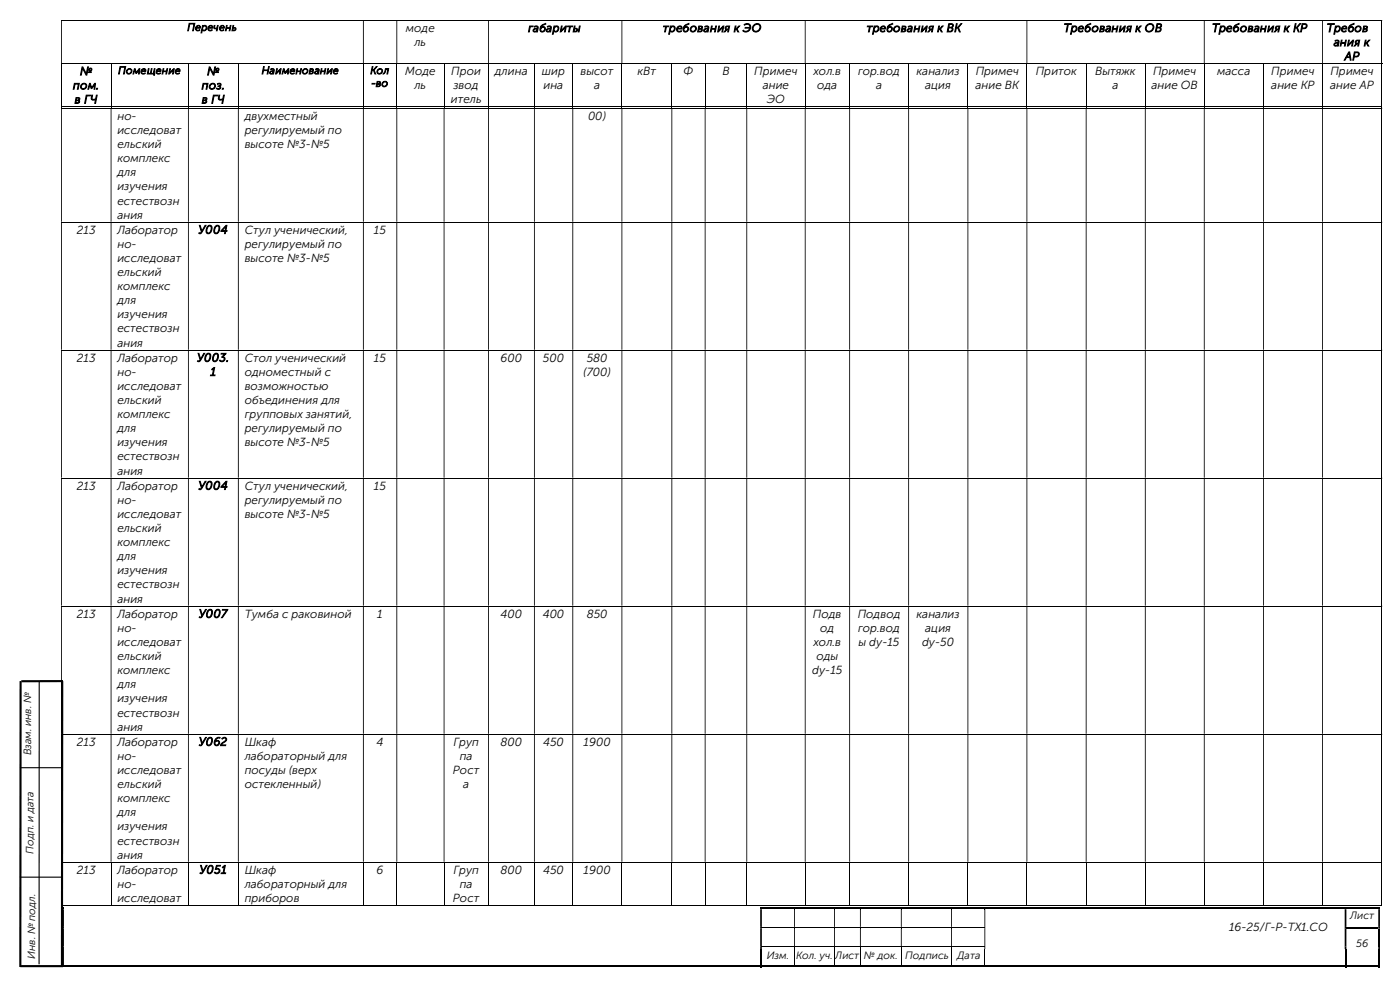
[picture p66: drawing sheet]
<svg xmlns="http://www.w3.org/2000/svg" width="420mm" height="297mm" viewBox="0 0 420 297" stroke-linecap="round" stroke-linejoin="round" font-family="sans-serif">
<defs><g id="words">
<g font-size="3.5">
<text x="121.8" y="9.6">моде</text>
<text x="158.5" y="9.6">габариты</text>
<text x="198.9" y="9.6">требования к ЭО</text>
<text x="260" y="9.6">требования к ВК</text>
<text x="319.1" y="9.6">Требования к ОВ</text>
<text x="363.6" y="9.6">Требования к КР</text>
<text x="398" y="9.6">Требов</text>
<text x="124.3" y="13.8">ль</text>
<text x="400.1" y="13.8">ания к</text>
<text x="24" y="22.5">№</text>
<text x="62.1" y="22.5">№</text>
<text x="121.5" y="22.5">Моде</text>
<text x="135.4" y="22.5">Прои</text>
<text x="148.5" y="22.5">длина</text>
<text x="162.6" y="22.5">шир</text>
<text x="174.2" y="22.5">высот</text>
<text x="191.2" y="22.5">кВт</text>
<text x="205.1" y="22.5">Ф</text>
<text x="216.7" y="22.5">В</text>
<text x="226.3" y="22.5">Примеч</text>
<text x="244" y="22.5">хол.в</text>
<text x="257.4" y="22.5">гор.вод</text>
<text x="275" y="22.5">канализ</text>
<text x="292.7" y="22.5">Примеч</text>
<text x="310.7" y="22.5">Приток</text>
<text x="328.5" y="22.5">Вытяжк</text>
<text x="345.9" y="22.5">Примеч</text>
<text x="365.1" y="22.5">масса</text>
<text x="381.4" y="22.5">Примеч</text>
<text x="399.1" y="22.5">Примеч</text>
<text x="403.4" y="18">АР</text>
<text x="21.9" y="26.8">пом.</text>
<text x="60.5" y="26.8">поз.</text>
<text x="124.3" y="26.8">ль</text>
<text x="136.1" y="26.8">звод</text>
<text x="163" y="26.8">ина</text>
<text x="178.2" y="26.8">а</text>
<text x="228.8" y="26.8">ание</text>
<text x="245.2" y="26.8">ода</text>
<text x="262.8" y="26.8">а</text>
<text x="277.5" y="26.8">ация</text>
<text x="292.7" y="26.8">ание ВК</text>
<text x="333.8" y="26.8">а</text>
<text x="345.4" y="26.8">ание ОВ</text>
<text x="381.4" y="26.8">ание КР</text>
<text x="399" y="26.8">ание АР</text>
<text x="22.4" y="31">в ГЧ</text>
<text x="35.2" y="35.9">но-</text>
<text x="60.5" y="31">в ГЧ</text>
<text x="73.4" y="35.9">двухместный</text>
<text x="135.3" y="31">итель</text>
<text x="176.4" y="35.9">00)</text>
<text x="230" y="31">ЭО</text>
<text x="35.2" y="40.1">исследоват</text>
<text x="73.4" y="40.1">регулируемый по</text>
<text x="35.2" y="44.4">ельский</text>
<text x="73.4" y="44.4">высоте №3-№5</text>
<text x="35.2" y="48.6">комплекс</text>
<text x="35.2" y="52.8">для</text>
<text x="35.2" y="57.1">изучения</text>
<text x="35.2" y="61.3">естествозн</text>
<text x="35.2" y="65.5">ания</text>
<text x="23.1" y="70">213</text>
<text x="35.2" y="70">Лаборатор</text>
<text x="59.5" y="70">У004</text>
<text x="73.4" y="70">Стул ученический,</text>
<text x="112.2" y="70">15</text>
<text x="35.2" y="74.3">но-</text>
<text x="73.4" y="74.3">регулируемый по</text>
<text x="35.2" y="78.5">исследоват</text>
<text x="35.2" y="82.7">ельский</text>
<text x="73.4" y="78.5">высоте №3-№5</text>
<text x="35.2" y="87">комплекс</text>
<text x="35.2" y="91.2">для</text>
<text x="35.2" y="95.4">изучения</text>
<text x="35.2" y="99.7">естествозн</text>
<text x="35.2" y="103.9">ания</text>
<text x="23.1" y="108.4">213</text>
<text x="35.2" y="108.4">Лаборатор</text>
<text x="35.2" y="112.6">но-</text>
<text x="59.1" y="108.4">У003.</text>
<text x="63.1" y="112.6">1</text>
<text x="73.4" y="108.4">Стол ученический</text>
<text x="73.4" y="112.6">одноместный с</text>
<text x="112.2" y="108.4">15</text>
<text x="150.2" y="108.4">600</text>
<text x="162.8" y="108.4">500</text>
<text x="175" y="112.6">(700)</text>
<text x="176" y="108.4">580</text>
<text x="35.2" y="116.8">исследоват</text>
<text x="73.4" y="116.8">возможностью</text>
<text x="35.2" y="121.1">ельский</text>
<text x="35.2" y="125.3">комплекс</text>
<text x="73.4" y="121.1">объединения для</text>
<text x="73.4" y="125.3">групповых занятий,</text>
<text x="35.2" y="129.5">для</text>
<text x="73.4" y="129.5">регулируемый по</text>
<text x="35.2" y="133.8">изучения</text>
<text x="73.4" y="133.8">высоте №3-№5</text>
<text x="35.2" y="138">естествозн</text>
<text x="35.2" y="142.2">ания</text>
<text x="23.1" y="146.7">213</text>
<text x="35.2" y="146.7">Лаборатор</text>
<text x="59.5" y="146.7">У004</text>
<text x="73.4" y="146.7">Стул ученический,</text>
<text x="112.2" y="146.7">15</text>
<text x="35.2" y="151">но-</text>
<text x="35.2" y="155.2">исследоват</text>
<text x="73.4" y="151">регулируемый по</text>
<text x="73.4" y="155.2">высоте №3-№5</text>
<text x="35.2" y="159.4">ельский</text>
<text x="35.2" y="163.7">комплекс</text>
<text x="35.2" y="167.9">для</text>
<text x="35.2" y="172.1">изучения</text>
<text x="35.2" y="176.4">естествозн</text>
<text x="23.1" y="185.1">213</text>
<text x="35.2" y="185.1">Лаборатор</text>
<text x="35.2" y="180.6">ания</text>
<text x="59.6" y="185.1">У007</text>
<text x="73.4" y="185.1">Тумба с раковиной</text>
<text x="113.2" y="185.1">1</text>
<text x="150.1" y="185.1">400</text>
<text x="162.8" y="185.1">400</text>
<text x="176" y="185.1">850</text>
<text x="243.8" y="185.1">Подв</text>
<text x="257.3" y="185.1">Подвод</text>
<text x="275" y="185.1">канализ</text>
<text x="35.2" y="189.4">но-</text>
<text x="246" y="189.4">од</text>
<text x="257.4" y="189.4">гор.вод</text>
<text x="277.6" y="189.4">ация</text>
<text x="35.2" y="193.6">исследоват</text>
<text x="35.2" y="197.8">ельский</text>
<text x="244" y="193.6">хол.в</text>
<text x="244.9" y="197.8">оды</text>
<text x="257.6" y="193.6">ы dy-15</text>
<text x="276.6" y="193.6">dy-50</text>
<text x="35.2" y="202.1">комплекс</text>
<text x="243.6" y="202.1">dy-15</text>
<text x="35.2" y="206.3">для</text>
<text x="35.2" y="210.5">изучения</text>
<text x="35.2" y="214.8">естествозн</text>
<text x="35.2" y="219">ания</text>
<text x="23.1" y="223.5">213</text>
<text x="35.2" y="223.5">Лаборатор</text>
<text x="35.2" y="227.7">но-</text>
<text x="59.6" y="223.5">У062</text>
<text x="73.4" y="223.5">Шкаф</text>
<text x="73.4" y="227.7">лабораторный для</text>
<text x="112.9" y="223.5">4</text>
<text x="136" y="223.5">Груп</text>
<text x="137.9" y="227.7">па</text>
<text x="150.2" y="223.5">800</text>
<text x="162.9" y="223.5">450</text>
<text x="175.1" y="223.5">1900</text>
<text x="35.2" y="231.9">исследоват</text>
<text x="73.4" y="231.9">посуды (верх</text>
<text x="135.9" y="231.9">Рост</text>
<text x="35.2" y="236.2">ельский</text>
<text x="73.4" y="236.2">остекленный)</text>
<text x="138.9" y="236.2">а</text>
<text x="35.2" y="240.4">комплекс</text>
<text x="35.2" y="244.6">для</text>
<text x="35.2" y="248.9">изучения</text>
<text x="35.2" y="253.1">естествозн</text>
<text x="35.2" y="257.3">ания</text>
<text x="23.1" y="261.8">213</text>
<text x="35.2" y="261.8">Лаборатор</text>
<text x="59.9" y="261.8">У051</text>
<text x="73.4" y="261.8">Шкаф</text>
<text x="112.9" y="261.8">6</text>
<text x="136" y="261.8">Груп</text>
<text x="150.2" y="261.8">800</text>
<text x="162.9" y="261.8">450</text>
<text x="175.1" y="261.8">1900</text>
<text x="35.2" y="266.1">но-</text>
<text x="73.4" y="266.1">лабораторный для</text>
<text x="137.9" y="266.1">па</text>
<text x="35.2" y="270.3">исследоват</text>
<text x="73.4" y="270.3">приборов</text>
<text x="135.9" y="270.3">Рост</text>
<text x="368.7" y="279">16-25/Г-Р-ТХ1.СО</text>
</g>
<g font-size="3.2">
<text x="56.2" y="9.2">Перечень</text>
<text x="35.4" y="22.2">Помещение</text>
<text x="78.5" y="22.2">Наименование</text>
<text x="111.1" y="22.2">Кол</text>
<text x="111.4" y="26">-во</text>
<text x="9.4" y="226.4" transform="rotate(-90 9.4 226.4)">Взам. инв. №</text>
<text x="10.1" y="255.9" transform="rotate(-90 10.1 255.9)">Подп. и дата</text>
<text x="405" y="275.5">Лист</text>
<text x="10.5" y="287.4" transform="rotate(-90 10.5 287.4)">Инв. № подл.</text>
<text x="230" y="287.4">Изм.</text>
<text x="238.8" y="287.4">Кол. уч.</text>
<text x="250.6" y="287.4">Лист</text>
<text x="259.2" y="287.4">№ док.</text>
<text x="271.6" y="287.4">Подпись</text>
<text x="287.1" y="287.4">Дата</text>
<text x="406.8" y="283.8">56</text>
</g>
</g></defs>
<g fill="none" stroke="#000" stroke-width=".3">
<path d="M18.3 6.1h396.1M18.3 19.1h396.4M18.5 19.2v13M33.3 19.2v13M56.5 19.2v13M71.5 19.2v13M109 19.2v13M119 19.2v13M133.2 19.2v13M146.6 19.2v13M160.3 19.2v13M171.8 19.2v13"/>
<path d="M186.6 19.2v13M201.5 19.2v13M211.5 19.2v13M224 19.2v13M241.6 19.2v13M254.9 19.2v13M272.6 19.2v13M290.4 19.2v13M308.1 19.2v13M325.8 19.2v13M343.6 19.2v13M361.3 19.2v13"/>
<path d="M379.1 19.2v13M396.7 19.2v13M414.5 6.3v12.7M414.5 19.2v13M18.3 32h14.9M18.3 32.4h396.1M33.4 32h23M56.6 32h14.8M71.6 32h37.3M109.1 32h9.8M119.2 32h13.9M133.3 32h13.1"/>
<path d="M146.7 32h13.5M160.4 32h11.3M172 32h14.4M186.7 32h14.7M201.7 32h9.7M211.7 32h12.2M224.2 32h17.2M241.7 32h13.1M255 32h17.5M272.7 32h17.5M290.5 32h17.4M308.2 32h17.5"/>
<path d="M326 32h17.5M343.7 32h17.4M361.4 32h17.5M379.2 32h17.4M396.9 32h17.5M414.5 32.6v33.9M18.3 66.6h396.1M414.5 66.7v38.1M18.3 104.9h396.1M414.5 105.1v38.1M18.3 143.3h396.1M414.5 143.4v38.1"/>
<path d="M18.3 181.7h396.1M414.5 181.8v38.1M18.3 220h396.1M414.5 220.2v38.1M18.3 258.4h396.1M18.5 258.5v13M33.3 258.5v13M56.5 258.5v13M71.5 258.5v13M109 258.5v13M119 258.5v13M133.2 258.5v13"/>
<path d="M146.6 258.5v13M160.3 258.5v13M171.8 258.5v13M186.6 258.5v13M201.5 258.5v13M211.5 258.5v13M224 258.5v13M241.6 258.5v13M254.9 258.5v13M272.6 258.5v13M290.4 258.5v13M308.1 258.5v13"/>
<path d="M325.8 258.5v13M343.6 258.5v13M361.3 258.5v13M379.1 258.5v13M396.7 258.5v13M414.5 258.5v13M18.3 271.4h14.9M33.4 271.4h23M56.6 271.4h14.8M71.6 271.4h37.3M109.1 271.4h9.8M119.2 271.4h13.9"/>
<path d="M133.3 271.4h13.1M146.7 271.4h13.5M160.4 271.4h11.3M172 271.4h14.4M186.7 271.4h14.7M201.7 271.4h9.7M211.7 271.4h12.2M224.2 271.4h17.2M228.6 277.9h9.6M238.5 277.9h11.7M241.7 271.4h13.1M250.5 277.9h7.5"/>
<path d="M255 271.4h17.5M258.2 277.9h12.1M270.5 277.9h14.8M272.7 271.4h17.5M285.6 277.9h9.7M290.5 271.4h17.4M308.2 271.4h17.5M326 271.4h17.5M343.7 271.4h17.4M361.4 271.4h17.5M379.2 271.4h17.4M396.9 271.4h17.5"/>
<path d="M228.6 283.8h9.6M238.3 284.4v5M238.5 283.8h11.7M250.4 284.4v5M250.5 283.8h7.5M258.1 284.4v5M258.2 283.8h12.1M270.4 284.4v5M270.5 283.8h14.8M285.5 284.4v5M285.6 283.8h9.7M295.4 284.4v5"/>
</g>
<g fill="#000">
<path d="M414.4 6h.3v.3h-.3zM18.3 6.3h.3v12.7h-.3zM108.9 6.3h.2v12.7h-.2zM118.9 6.3h.3v12.7h-.3zM146.4 6.3h.3v12.7h-.3zM186.4 6.3h.3v12.7h-.3zM241.4 6.3h.3v12.7h-.3zM307.9 6.3h.3v12.7h-.3zM361.1 6.3h.3v12.7h-.3zM396.6 6.3h.3v12.7h-.3z" fill-rule="evenodd"/>
<path d="M414.4 32.3h.3v.3h-.3zM18.3 32.6h.3v33.9h-.3zM33.2 32.6h.2v33.9h-.2zM56.4 32.6h.2v33.9h-.2zM71.4 32.6h.2v33.9h-.2zM108.9 32.6h.2v33.9h-.2zM118.9 32.6h.3v33.9h-.3zM133.1 32.6h.2v33.9h-.2zM146.4 32.6h.3v33.9h-.3zM160.2 32.6h.2v33.9h-.2zM171.7 32.6h.3v33.9h-.3zM186.4 32.6h.3v33.9h-.3zM201.4 32.6h.3v33.9h-.3zM211.4 32.6h.3v33.9h-.3zM223.9 32.6h.3v33.9h-.3zM241.4 32.6h.3v33.9h-.3zM254.8 32.6h.2v33.9h-.2zM272.5 32.6h.2v33.9h-.2zM290.2 32.6h.3v33.9h-.3zM307.9 32.6h.3v33.9h-.3zM325.7 32.6h.3v33.9h-.3zM343.5 32.6h.2v33.9h-.2zM361.1 32.6h.3v33.9h-.3zM378.9 32.6h.3v33.9h-.3zM396.6 32.6h.3v33.9h-.3z" fill-rule="evenodd"/>
<path d="M414.4 66.5h.3v.2h-.3zM18.3 66.7h.3v38.1h-.3zM33.2 66.7h.2v38.1h-.2zM56.4 66.7h.2v38.1h-.2zM71.4 66.7h.2v38.1h-.2zM108.9 66.7h.2v38.1h-.2zM118.9 66.7h.3v38.1h-.3zM133.1 66.7h.2v38.1h-.2zM146.4 66.7h.3v38.1h-.3zM160.2 66.7h.2v38.1h-.2zM171.7 66.7h.3v38.1h-.3zM186.4 66.7h.3v38.1h-.3zM201.4 66.7h.3v38.1h-.3zM211.4 66.7h.3v38.1h-.3zM223.9 66.7h.3v38.1h-.3zM241.4 66.7h.3v38.1h-.3zM254.8 66.7h.2v38.1h-.2zM272.5 66.7h.2v38.1h-.2zM290.2 66.7h.3v38.1h-.3zM307.9 66.7h.3v38.1h-.3zM325.7 66.7h.3v38.1h-.3zM343.5 66.7h.2v38.1h-.2zM361.1 66.7h.3v38.1h-.3zM378.9 66.7h.3v38.1h-.3zM396.6 66.7h.3v38.1h-.3z" fill-rule="evenodd"/>
<path d="M414.4 104.8h.3v.3h-.3zM18.3 105.1h.3v38.1h-.3zM33.2 105.1h.2v38.1h-.2zM56.4 105.1h.2v38.1h-.2zM71.4 105.1h.2v38.1h-.2zM108.9 105.1h.2v38.1h-.2zM118.9 105.1h.3v38.1h-.3zM133.1 105.1h.2v38.1h-.2zM146.4 105.1h.3v38.1h-.3zM160.2 105.1h.2v38.1h-.2zM171.7 105.1h.3v38.1h-.3zM186.4 105.1h.3v38.1h-.3zM201.4 105.1h.3v38.1h-.3zM211.4 105.1h.3v38.1h-.3zM223.9 105.1h.3v38.1h-.3zM241.4 105.1h.3v38.1h-.3zM254.8 105.1h.2v38.1h-.2zM272.5 105.1h.2v38.1h-.2zM290.2 105.1h.3v38.1h-.3zM307.9 105.1h.3v38.1h-.3zM325.7 105.1h.3v38.1h-.3zM343.5 105.1h.2v38.1h-.2zM361.1 105.1h.3v38.1h-.3zM378.9 105.1h.3v38.1h-.3zM396.6 105.1h.3v38.1h-.3z" fill-rule="evenodd"/>
<path d="M414.4 143.2h.3v.2h-.3zM18.3 143.4h.3v38.1h-.3zM33.2 143.4h.2v38.1h-.2zM56.4 143.4h.2v38.1h-.2zM71.4 143.4h.2v38.1h-.2zM108.9 143.4h.2v38.1h-.2zM118.9 143.4h.3v38.1h-.3zM133.1 143.4h.2v38.1h-.2zM146.4 143.4h.3v38.1h-.3zM160.2 143.4h.2v38.1h-.2zM171.7 143.4h.3v38.1h-.3zM186.4 143.4h.3v38.1h-.3zM201.4 143.4h.3v38.1h-.3zM211.4 143.4h.3v38.1h-.3zM223.9 143.4h.3v38.1h-.3zM241.4 143.4h.3v38.1h-.3zM254.8 143.4h.2v38.1h-.2zM272.5 143.4h.2v38.1h-.2zM290.2 143.4h.3v38.1h-.3zM307.9 143.4h.3v38.1h-.3zM325.7 143.4h.3v38.1h-.3zM343.5 143.4h.2v38.1h-.2zM361.1 143.4h.3v38.1h-.3zM378.9 143.4h.3v38.1h-.3zM396.6 143.4h.3v38.1h-.3z" fill-rule="evenodd"/>
<path d="M414.4 181.5h.3v.3h-.3zM18.3 181.8h.3v38.1h-.3zM33.2 181.8h.2v38.1h-.2zM56.4 181.8h.2v38.1h-.2zM71.4 181.8h.2v38.1h-.2zM108.9 181.8h.2v38.1h-.2zM118.9 181.8h.3v38.1h-.3zM133.1 181.8h.2v38.1h-.2zM146.4 181.8h.3v38.1h-.3zM160.2 181.8h.2v38.1h-.2zM171.7 181.8h.3v38.1h-.3zM186.4 181.8h.3v38.1h-.3zM201.4 181.8h.3v38.1h-.3zM211.4 181.8h.3v38.1h-.3zM223.9 181.8h.3v38.1h-.3zM241.4 181.8h.3v38.1h-.3zM254.8 181.8h.2v38.1h-.2zM272.5 181.8h.2v38.1h-.2zM290.2 181.8h.3v38.1h-.3zM307.9 181.8h.3v38.1h-.3zM325.7 181.8h.3v38.1h-.3zM343.5 181.8h.2v38.1h-.2zM361.1 181.8h.3v38.1h-.3zM378.9 181.8h.3v38.1h-.3zM396.6 181.8h.3v38.1h-.3z" fill-rule="evenodd"/>
<path d="M414.4 219.9h.3v.3h-.3zM18.3 220.2h.3v38.1h-.3zM33.2 220.2h.2v38.1h-.2zM56.4 220.2h.2v38.1h-.2zM71.4 220.2h.2v38.1h-.2zM108.9 220.2h.2v38.1h-.2zM118.9 220.2h.3v38.1h-.3zM133.1 220.2h.2v38.1h-.2zM146.4 220.2h.3v38.1h-.3zM160.2 220.2h.2v38.1h-.2zM171.7 220.2h.3v38.1h-.3zM186.4 220.2h.3v38.1h-.3zM201.4 220.2h.3v38.1h-.3zM211.4 220.2h.3v38.1h-.3zM223.9 220.2h.3v38.1h-.3zM241.4 220.2h.3v38.1h-.3zM254.8 220.2h.2v38.1h-.2zM272.5 220.2h.2v38.1h-.2zM290.2 220.2h.3v38.1h-.3zM307.9 220.2h.3v38.1h-.3zM325.7 220.2h.3v38.1h-.3zM343.5 220.2h.2v38.1h-.2zM361.1 220.2h.3v38.1h-.3zM378.9 220.2h.3v38.1h-.3zM396.6 220.2h.3v38.1h-.3z" fill-rule="evenodd"/>
<path d="M18.8 272.5h.4v5.3h-.4zM228 272.5h.6v5.3h-.6zM238.2 272.5h.3v5.3h-.3zM250.2 272.5h.3v5.3h-.3zM258 272.5h.2v5.3h-.2zM270.3 272.5h.2v5.3h-.2zM285.3 272.5h.3v5.3h-.3zM295.3 272.5h.3v5.3h-.3zM403.4 272.5h.5v5.3h-.5zM413.5 272.5h.5v5.3h-.5z" fill-rule="evenodd"/>
<path d="M18.8 277.8h.4v.5h-.4zM228 277.8h.6v.5h-.6z" fill-rule="evenodd"/>
<path d="M228 271.9h.6v.6h-.6z" fill-rule="evenodd"/>
<path d="M238.2 271.9h12v.6h-12z" fill-rule="evenodd"/>
<path d="M250.2 271.9h7.8v.6h-7.8z" fill-rule="evenodd"/>
<path d="M258 271.9h12.3v.6h-12.3z" fill-rule="evenodd"/>
<path d="M270.3 271.9h15v.6h-15z" fill-rule="evenodd"/>
<path d="M285.3 271.9h10v.6h-10z" fill-rule="evenodd"/>
<path d="M295.3 271.9h108.1v.6h-108.1z" fill-rule="evenodd"/>
<path d="M295.3 277.8h.3v.5h-.3zM403.4 277.8h.5v.5h-.5z" fill-rule="evenodd"/>
<path d="M403.4 271.9h.5v.6h-.5z" fill-rule="evenodd"/>
<path d="M413.5 271.9h.5v.6h-.5z" fill-rule="evenodd"/>
<path d="M413.5 277.8h.5v.5h-.5zM18.8 278.3h.4v5.3h-.4zM228 278.3h.6v5.3h-.6zM238.2 278.3h.3v5.3h-.3zM250.2 278.3h.3v5.3h-.3zM258 278.3h.2v5.3h-.2zM270.3 278.3h.2v5.3h-.2zM285.3 278.3h.3v5.3h-.3zM295.3 278.3h.3v5.3h-.3zM403.4 278.3h.5v5.3h-.5z" fill-rule="evenodd"/>
<path d="M18.8 283.6h.4v.8h-.4zM228 283.6h.6v.8h-.6z" fill-rule="evenodd"/>
<path d="M228 284.4h.6v5.5h-.6z" fill-rule="evenodd"/>
<path d="M238.2 289.4h12v.5h-12z" fill-rule="evenodd"/>
<path d="M250.2 289.4h7.8v.5h-7.8z" fill-rule="evenodd"/>
<path d="M258 289.4h12.3v.5h-12.3z" fill-rule="evenodd"/>
<path d="M270.3 289.4h15v.5h-15z" fill-rule="evenodd"/>
<path d="M285.3 289.4h10v.5h-10z" fill-rule="evenodd"/>
<path d="M295.3 283.6h.3v.8h-.3zM403.4 283.6h.5v.8h-.5zM413.5 283.6h.5v.8h-.5zM18.8 284.4h.4v5h-.4z" fill-rule="evenodd"/>
<path d="M295.3 289.4h108.1v.5h-108.1z" fill-rule="evenodd"/>
<path d="M403.4 284.4h.5v5.5h-.5z" fill-rule="evenodd"/>
<path d="M413.5 284.4h.5v5.5h-.5z" fill-rule="evenodd"/>
</g>
<g fill="#000">
<path d="M414.4 31.9h.3v.3h-.3zM414.4 258.3h.3v.2h-.3zM18.8 271.9h.4v.6h-.4zM228.6 271.9h9.6v.6h-9.6zM238.2 272.5h.3zM238.2 277.8h.3v.5h-.3zM250.2 272.5h.3zM250.2 277.8h.3v.5h-.3zM258 272.5h.2zM258 277.8h.2v.5h-.2zM270.3 272.5h.2zM270.3 277.8h.2v.5h-.2z"/>
<path d="M285.3 272.5h.3zM285.3 277.8h.3v.5h-.3zM295.3 272.5h.3zM403.9 271.9h9.6v.6h-9.6zM403.9 277.8h9.6v.5h-9.6zM413.5 278.3h.5v5.3h-.5zM414.4 271.2h.3v.3h-.3zM18.8 289.4h209.2v.5h-209.2zM228.6 289.4h9.6v.5h-9.6zM238.2 283.6h.3v.8h-.3zM250.2 283.6h.3v.8h-.3zM258 283.6h.2v.8h-.2z"/>
<path d="M270.3 283.6h.2v.8h-.2zM285.3 283.6h.3v.8h-.3zM403.9 289.4h9.6v.5h-9.6zM413.5 289.4h.5v.5h-.5z"/>
</g>
<path d="M6.2 204.1l-.1 85.7M18.7 204.1l-.1 85.7M18.9 204.1l-12.5 .1M6.1 289.6h12.8" fill="none" stroke="#000" stroke-width=".64" stroke-linecap="butt"/>
<path d="M11.8 204.1l-.1 84.9M6 230.1h12.6M6 262.9h12.4" fill="none" stroke="#000" stroke-width=".34"/>
<use href="#words"/>
</svg>
